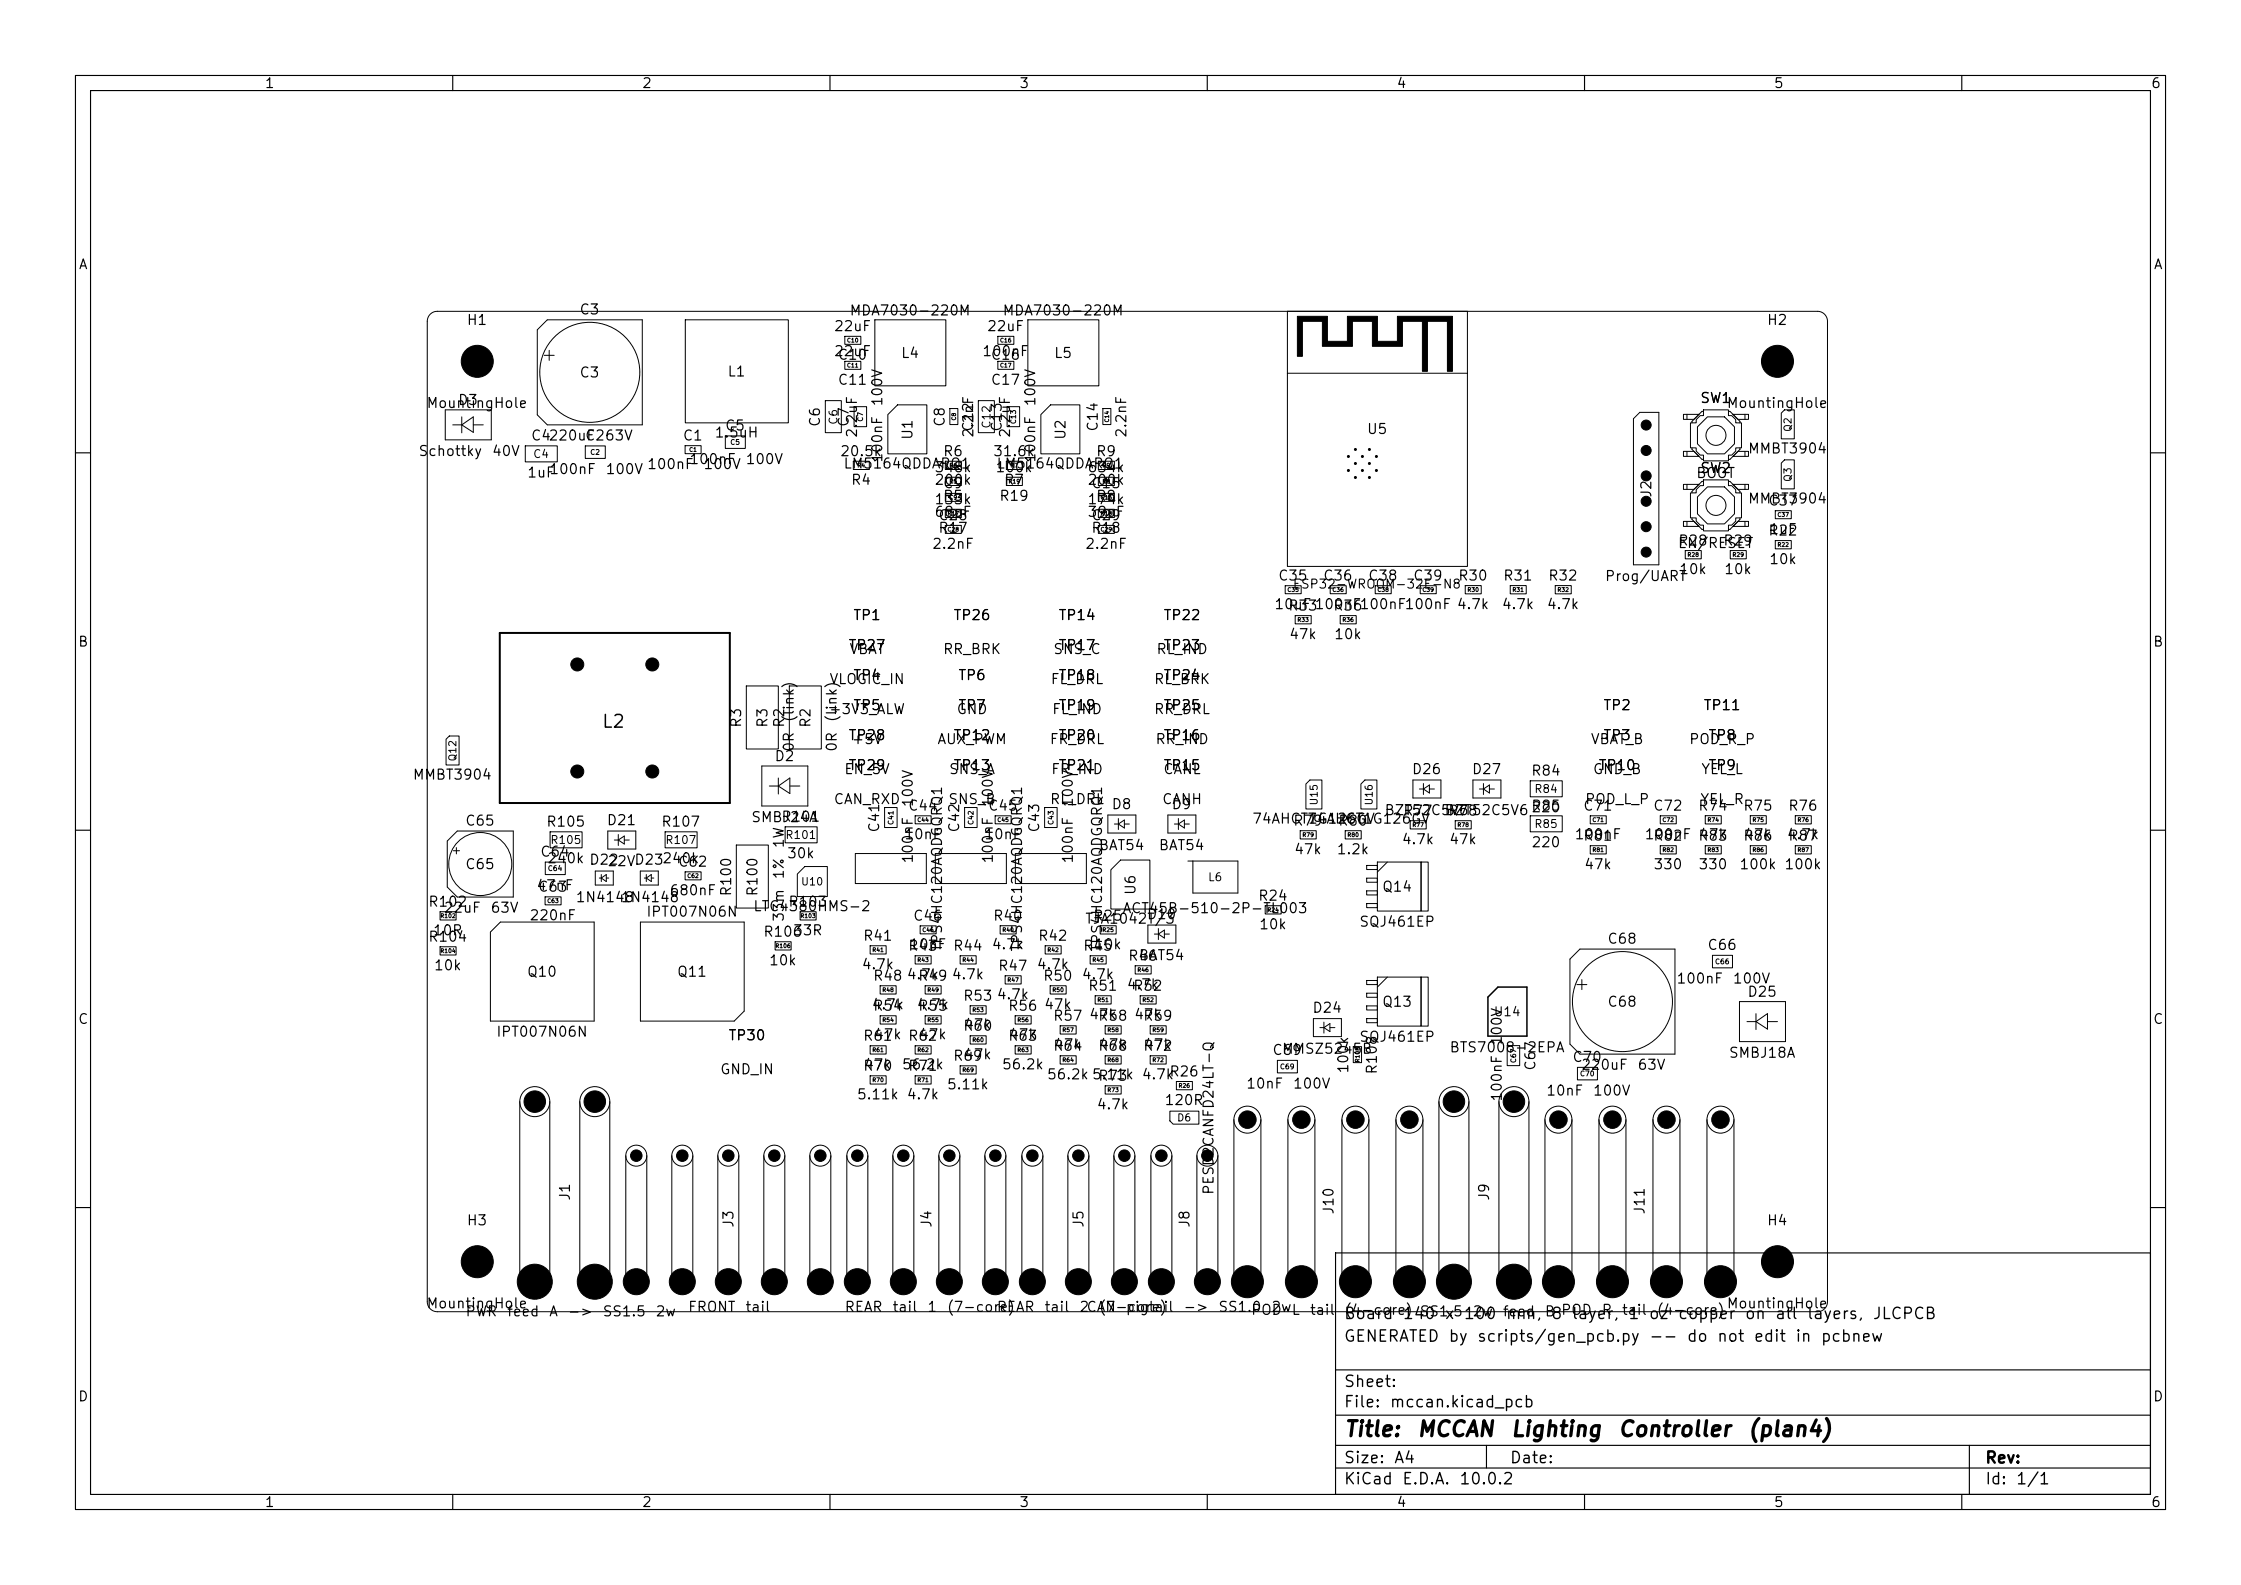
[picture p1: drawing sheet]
<svg xmlns="http://www.w3.org/2000/svg" width="297mm" height="210mm" viewBox="0 0 297 210" stroke-linecap="round" stroke-linejoin="round" font-family="sans-serif">
<defs><g id="words">
<g font-size="2">
<text x="178" y="190.8">Title:</text>
<text x="187.7" y="190.8">MCCAN</text>
<text x="200.1" y="190.8">Lighting</text>
<text x="214.3" y="190.8">Controller</text>
<text x="231.5" y="190.8">(plan4)</text>
</g>
<text font-size="1.7" x="79.7" y="96.8">L2</text>
<g font-size="1.5">
<text x="178" y="178.2">GENERATED</text>
<text x="178" y="175.2">Board</text>
<text x="185.8" y="175.2">140</text>
<text x="191.4" y="175.2">x</text>
<text x="191.9" y="178.2">by</text>
<text x="193.9" y="175.2">100</text>
<text x="195.7" y="178.2">scripts/gen_pcb.py</text>
<text x="199.5" y="175.2">mm,</text>
<text x="205.5" y="175.2">8</text>
<text x="208.2" y="175.2">layer,</text>
<text x="215.7" y="175.2">1</text>
<text x="218.4" y="175.2">oz</text>
<text x="218.5" y="178.2">--</text>
<text x="222.3" y="175.2">copper</text>
<text x="223.5" y="178.2">do</text>
<text x="227.5" y="178.2">not</text>
<text x="231.1" y="175.2">on</text>
<text x="232.3" y="178.2">edit</text>
<text x="235.2" y="175.2">all</text>
<text x="237.8" y="178.2">in</text>
<text x="239.4" y="175.2">layers,</text>
<text x="241.2" y="178.2">pcbnew</text>
<text x="248.1" y="175.2">JLCPCB</text>
<text x="178" y="184.2">Sheet:</text>
<text x="178" y="186.9">File:</text>
<text x="184.1" y="186.9">mccan.kicad_pcb</text>
<text x="178" y="197.1">KiCad</text>
<text x="178" y="194.3">Size:</text>
<text x="184.7" y="194.3">A4</text>
<text x="185.7" y="197.1">E.D.A.</text>
<text x="193.3" y="197.1">10.0.2</text>
<text x="200" y="194.3">Date:</text>
<text x="263" y="194.3">Rev:</text>
<text x="263" y="197.1">Id:</text>
<text x="267.1" y="197.1">1/1</text>
</g>
<g font-size="1.3">
<text x="35" y="12">1</text>
<text x="85" y="12">2</text>
<text x="135" y="12">3</text>
<text x="185" y="12">4</text>
<text x="235" y="12">5</text>
<text x="285" y="12">6</text>
<text x="10.3" y="36">A</text>
<text x="285.4" y="36">A</text>
<text x="76.7" y="42">C3</text>
<text x="61.8" y="43.4">H1</text>
<text x="110.4" y="44.2">22uF</text>
<text x="110.4" y="47.5">22uF</text>
<text x="112.5" y="42.1">MDA7030-220M</text>
<text x="119.3" y="47.8">L4</text>
<text x="130.1" y="47.5">100nF</text>
<text x="130.7" y="44.2">22uF</text>
<text x="132.8" y="42.1">MDA7030-220M</text>
<text x="139.6" y="47.8">L5</text>
<text x="234.1" y="43.4">H2</text>
<text x="60.6" y="54">D3</text>
<text x="76.7" y="50.3">C3</text>
<text x="96.3" y="50.2">L1</text>
<text x="110.9" y="48">C10</text>
<text x="110.9" y="51.3">C11</text>
<text x="117.3" y="53.9" transform="rotate(-90 117.3 53.9)">100V</text>
<text x="131.2" y="48">C16</text>
<text x="131.2" y="51.3">C17</text>
<text x="137.5" y="53.9" transform="rotate(-90 137.5 53.9)">100V</text>
<text x="225.2" y="53.7">SW1</text>
<text x="56.4" y="54.4">MountingHole</text>
<text x="70.3" y="58.7">C4220uF</text>
<text x="77.4" y="58.7">C263V</text>
<text x="90.4" y="58.7">C1</text>
<text x="94.6" y="58.3">1.5uH</text>
<text x="96" y="57.4">C5</text>
<text x="109" y="56.7" transform="rotate(-90 109 56.7)">C6</text>
<text x="112.8" y="56.7" transform="rotate(-90 112.8 56.7)">C7</text>
<text x="113.9" y="58.1" transform="rotate(-90 113.9 58.1)">2.2uF</text>
<text x="121.3" y="58.4" transform="rotate(-90 121.3 58.4)">U1</text>
<text x="125.5" y="56.7" transform="rotate(-90 125.5 56.7)">C8</text>
<text x="129.3" y="57.3" transform="rotate(-90 129.3 57.3)">C12</text>
<text x="129.3" y="58.1" transform="rotate(-90 129.3 58.1)">2.2nF</text>
<text x="133.1" y="57.3" transform="rotate(-90 133.1 57.3)">C13</text>
<text x="134.2" y="58.1" transform="rotate(-90 134.2 58.1)">2.2uF</text>
<text x="141.5" y="58.4" transform="rotate(-90 141.5 58.4)">U2</text>
<text x="145.8" y="57.3" transform="rotate(-90 145.8 57.3)">C14</text>
<text x="149.6" y="58.1" transform="rotate(-90 149.6 58.1)">2.2nF</text>
<text x="181.1" y="57.8">U5</text>
<text x="228.7" y="54.4">MountingHole</text>
<text x="55.4" y="60.8">Schottky</text>
<text x="65.1" y="60.8">40V</text>
<text x="69.8" y="63.6">1uF</text>
<text x="72.7" y="63.2">100nF</text>
<text x="80.2" y="63.2">100V</text>
<text x="85.7" y="62.5">100nF</text>
<text x="91.3" y="61.8">100nF</text>
<text x="93.1" y="62.5">100V</text>
<text x="98.7" y="61.8">100V</text>
<text x="111.2" y="60.8">20.5k</text>
<text x="111.7" y="62.4">LM5164QDDARQ1</text>
<text x="112.7" y="64.6">R4</text>
<text x="117.3" y="61.4" transform="rotate(-90 117.3 61.4)">100nF</text>
<text x="123.8" y="62.9">348k</text>
<text x="123.8" y="64.6">200k</text>
<text x="124.9" y="65">C9</text>
<text x="124.9" y="60.8">R6</text>
<text x="131.5" y="60.8">31.6k</text>
<text x="131.8" y="62.9">100k</text>
<text x="132" y="62.4">LM5164QDDARQ1</text>
<text x="133" y="64.6">R7</text>
<text x="137.5" y="61.4" transform="rotate(-90 137.5 61.4)">100nF</text>
<text x="144" y="62.9">634k</text>
<text x="144" y="64.6">200k</text>
<text x="144.5" y="65">C15</text>
<text x="145.2" y="60.8">R9</text>
<text x="224.7" y="63.7">BOOT</text>
<text x="225.2" y="63">SW2</text>
<text x="231.6" y="60.4">MMBT3904</text>
<text x="123.8" y="68.8">68pF</text>
<text x="123.8" y="67.1">133k</text>
<text x="124.3" y="69.3">C28</text>
<text x="124.3" y="70.9">R17</text>
<text x="124.9" y="66.7">R5</text>
<text x="132.3" y="66.7">R19</text>
<text x="144" y="68.8">39pF</text>
<text x="144" y="67.1">174k</text>
<text x="144.5" y="69.3">C29</text>
<text x="144.5" y="70.9">R18</text>
<text x="145.2" y="66.7">R8</text>
<text x="219.2" y="66" transform="rotate(-90 219.2 66)">J2</text>
<text x="231.6" y="67">MMBT3904</text>
<text x="234.2" y="67.3">C37</text>
<text x="234.2" y="71.3">R22</text>
<text x="234.4" y="71.1">1uF</text>
<text x="123.4" y="73.1">2.2nF</text>
<text x="143.7" y="73.1">2.2nF</text>
<text x="169.3" y="77.3">C35</text>
<text x="175.3" y="77.3">C36</text>
<text x="181.2" y="77.3">C38</text>
<text x="187.2" y="77.3">C39</text>
<text x="193.2" y="77.3">R30</text>
<text x="199.1" y="77.3">R31</text>
<text x="205.1" y="77.3">R32</text>
<text x="212.6" y="77.3">Prog/UART</text>
<text x="222.3" y="72.9">EN/RESET</text>
<text x="222.3" y="72.6">R28</text>
<text x="222.4" y="76.4">10k</text>
<text x="228.3" y="72.6">R29</text>
<text x="228.4" y="76.4">10k</text>
<text x="234.4" y="75.1">10k</text>
<text x="113" y="82.5">TP1</text>
<text x="126.3" y="82.5">TP26</text>
<text x="140.2" y="82.5">TP14</text>
<text x="154.1" y="82.5">TP22</text>
<text x="168.8" y="81">10uF 100nF100nF100nF 4.7k</text>
<text x="170.6" y="81.2">R33</text>
<text x="176.6" y="81.2">R36</text>
<text x="198.9" y="81">4.7k</text>
<text x="204.9" y="81">4.7k</text>
<text x="10.3" y="86">B</text>
<text x="112.4" y="86.5">TP27</text>
<text x="112.5" y="87">VBAT</text>
<text x="124.9" y="87">RR_BRK</text>
<text x="139.5" y="87">SNS_C</text>
<text x="140.2" y="86.5">TP17</text>
<text x="153.2" y="87">RL_IND</text>
<text x="154.1" y="86.5">TP23</text>
<text x="170.8" y="85">47k</text>
<text x="176.7" y="85">10k</text>
<text x="285.3" y="86">B</text>
<text x="105.5" y="95.8" transform="rotate(-90 105.5 95.8)">(link)</text>
<text x="109.8" y="95">+3V3_ALW</text>
<text x="109.8" y="91">VLOGIC_IN</text>
<text x="111.2" y="95.8" transform="rotate(-90 111.2 95.8)">(link)</text>
<text x="113" y="90.4">TP4</text>
<text x="113" y="94.4">TP5</text>
<text x="126.7" y="95">GND</text>
<text x="126.9" y="90.4">TP6</text>
<text x="126.9" y="94.4">TP7</text>
<text x="139.1" y="91">FL_DRL</text>
<text x="139.3" y="95">FL_IND</text>
<text x="140.2" y="90.4">TP18</text>
<text x="140.2" y="94.4">TP19</text>
<text x="152.8" y="91">RL_BRK</text>
<text x="152.8" y="95">RR_DRL</text>
<text x="154.1" y="90.4">TP24</text>
<text x="154.1" y="94.4">TP25</text>
<text x="212.4" y="94.4">TP2</text>
<text x="225.7" y="94.4">TP11</text>
<text x="98.6" y="96.5" transform="rotate(-90 98.6 96.5)">R3</text>
<text x="102" y="96.5" transform="rotate(-90 102 96.5)">R3</text>
<text x="102.6" y="101.2">D2</text>
<text x="104.3" y="96.5" transform="rotate(-90 104.3 96.5)">R2</text>
<text x="105.5" y="99.7" transform="rotate(-90 105.5 99.7)">0R</text>
<text x="107.7" y="96.5" transform="rotate(-90 107.7 96.5)">R2</text>
<text x="111.2" y="99.7" transform="rotate(-90 111.2 99.7)">0R</text>
<text x="112.4" y="98.4">TP28</text>
<text x="112.8" y="98.9">+5V</text>
<text x="124.1" y="98.9">AUX_PWM</text>
<text x="126.3" y="98.4">TP12</text>
<text x="139" y="98.9">FR_DRL</text>
<text x="140.2" y="98.4">TP20</text>
<text x="153" y="98.9">RR_IND</text>
<text x="154.1" y="98.4">TP16</text>
<text x="210.7" y="98.9">VBAT_B</text>
<text x="212.4" y="98.4">TP3</text>
<text x="223.8" y="98.9">POD_R_P</text>
<text x="226.3" y="98.4">TP8</text>
<text x="54.6" y="103.6">MMBT3904</text>
<text x="110.4" y="106.9">CAN_RXD</text>
<text x="111.8" y="102.9">EN_5V</text>
<text x="112.4" y="102.4">TP29</text>
<text x="120.3" y="107.7">C44</text>
<text x="121.3" y="107" transform="rotate(-90 121.3 107)">100V</text>
<text x="125.6" y="106.9">SNS_B</text>
<text x="125.7" y="102.9">SNS_A</text>
<text x="126.3" y="102.4">TP13</text>
<text x="130.9" y="107.7">C45</text>
<text x="131.9" y="107" transform="rotate(-90 131.9 107)">100V</text>
<text x="139.1" y="106.9">RL_DRL</text>
<text x="139.2" y="102.9">FR_IND</text>
<text x="140.2" y="102.4">TP21</text>
<text x="142.5" y="107" transform="rotate(-90 142.5 107)">100V</text>
<text x="147.2" y="107.5">D8</text>
<text x="153.9" y="106.9">CANH</text>
<text x="154.1" y="102.9">CANL</text>
<text x="154.1" y="102.4">TP15</text>
<text x="155.2" y="107.5">D9</text>
<text x="187" y="102.9">D26</text>
<text x="195" y="102.9">D27</text>
<text x="202.8" y="103.1">R84</text>
<text x="202.8" y="107.7">R85</text>
<text x="202.9" y="108">220</text>
<text x="209.7" y="107.7">C71</text>
<text x="210" y="106.9">POD_L_P</text>
<text x="211" y="102.9">GND_B</text>
<text x="211.8" y="102.4">TP10</text>
<text x="219" y="107.7">C72</text>
<text x="225" y="107.7">R74</text>
<text x="225.2" y="106.9">YEL_R</text>
<text x="225.4" y="102.9">YEL_L</text>
<text x="226.3" y="102.4">TP9</text>
<text x="230.9" y="107.7">R75</text>
<text x="236.9" y="107.7">R76</text>
<text x="61.6" y="109.7">C65</text>
<text x="71.5" y="113.8">C64</text>
<text x="72.3" y="109.9">R105</text>
<text x="80.3" y="109.7">D21</text>
<text x="87.5" y="109.9">R107</text>
<text x="99.5" y="109.3">SMBJ24A</text>
<text x="103.5" y="109.2">R101</text>
<text x="104.2" y="112.5" transform="rotate(-90 104.2 112.5)">1W</text>
<text x="116.9" y="110.4" transform="rotate(-90 116.9 110.4)">C41</text>
<text x="119.7" y="111.5">10nF</text>
<text x="127.5" y="110.4" transform="rotate(-90 127.5 110.4)">C42</text>
<text x="130.4" y="111.5">10nF</text>
<text x="138.1" y="110.4" transform="rotate(-90 138.1 110.4)">C43</text>
<text x="145.5" y="113">BAT54</text>
<text x="153.5" y="113">BAT54</text>
<text x="165.9" y="109.5">74AHCT1G126GV</text>
<text x="171.3" y="109.7">R79</text>
<text x="171.4" y="113.5">47k</text>
<text x="177.1" y="113.5">1.2k</text>
<text x="177.3" y="109.7">R80</text>
<text x="183.4" y="108.3">BZT52C5V6</text>
<text x="185.7" y="112.2">4.7k</text>
<text x="185.9" y="108.4">R77</text>
<text x="191.3" y="108.3">BZT52C5V6</text>
<text x="191.8" y="108.4">R78</text>
<text x="192" y="112.2">47k</text>
<text x="202.9" y="112.6">220</text>
<text x="208.6" y="111.5">100nF</text>
<text x="209.7" y="111.7">R81</text>
<text x="217.9" y="111.5">100nF R83</text>
<text x="219" y="111.7">R82</text>
<text x="225.1" y="111.5">47k</text>
<text x="230.9" y="111.7">R86</text>
<text x="231.1" y="111.5">47k</text>
<text x="236.7" y="111.5">4.7k</text>
<text x="236.9" y="111.7">R87</text>
<text x="61.6" y="115.5">C65</text>
<text x="71" y="118.3">47nF</text>
<text x="71.2" y="118.5">C63</text>
<text x="72.4" y="114.7">240k D22</text>
<text x="76.2" y="119.9">1N4148</text>
<text x="80.4" y="115.1">22VD23</text>
<text x="82.2" y="119.9">1N4148</text>
<text x="87.7" y="114.7">240k</text>
<text x="88.6" y="119">680nF</text>
<text x="89.8" y="115.2">C62</text>
<text x="97.2" y="118.9" transform="rotate(-90 97.2 118.9)">R100</text>
<text x="100.7" y="118.9" transform="rotate(-90 100.7 118.9)">R100</text>
<text x="104.2" y="116.6" transform="rotate(-90 104.2 116.6)">1%</text>
<text x="104.2" y="114.1">30k</text>
<text x="121.3" y="114.5" transform="rotate(-90 121.3 114.5)">100nF</text>
<text x="131.9" y="114.5" transform="rotate(-90 131.9 114.5)">100nF</text>
<text x="142.5" y="114.5" transform="rotate(-90 142.5 114.5)">100nF</text>
<text x="150.8" y="118.7" transform="rotate(-90 150.8 118.7)">U6</text>
<text x="166.6" y="119.7">R24</text>
<text x="183.1" y="118.5">Q14</text>
<text x="209.9" y="115.5">47k</text>
<text x="219" y="115.5">330</text>
<text x="225" y="115.5">330</text>
<text x="230.4" y="115.5">100k 100k</text>
<text x="56.7" y="120.5">R102</text>
<text x="56.7" y="125.1">R104</text>
<text x="57.3" y="124.3">10R</text>
<text x="58.7" y="121.3">22uF</text>
<text x="64.9" y="121.3">63V</text>
<text x="70.1" y="122.3">220nF</text>
<text x="85.6" y="121.8">IPT007N06N</text>
<text x="99.7" y="121.1">LTC4380HMS-2</text>
<text x="101.1" y="124.4">R106</text>
<text x="104.2" y="122.2" transform="rotate(-90 104.2 122.2)">33m</text>
<text x="104.4" y="120.5">R103</text>
<text x="105" y="124.3">33R</text>
<text x="114.3" y="125">R41</text>
<text x="120.9" y="122.3">C46</text>
<text x="131.5" y="122.3">R40</text>
<text x="137.5" y="125">R42</text>
<text x="143.7" y="122.7">TJA1042T/3</text>
<text x="144.8" y="122.3">R25</text>
<text x="148.7" y="121.3">ACT45B-510-2P-TL003</text>
<text x="151.9" y="122.1">D10</text>
<text x="166.8" y="123.5">10k</text>
<text x="180" y="123.1">SQJ461EP</text>
<text x="212.9" y="125.4">C68</text>
<text x="57.4" y="128.9">10k</text>
<text x="69.7" y="129.7">Q10</text>
<text x="89.6" y="129.7">Q11</text>
<text x="101.8" y="128.2">10k</text>
<text x="114.1" y="128.8">4.7k</text>
<text x="115.6" y="130.3">R48</text>
<text x="120.1" y="130.1">4.7k</text>
<text x="120.3" y="126.3">R43</text>
<text x="120.4" y="126.1">10nF R44</text>
<text x="121.6" y="130.3">R49</text>
<text x="125.2" y="126.2" transform="rotate(-90 125.2 126.2)">TPS4HC120AQDGQRQ1</text>
<text x="126" y="130.1">4.7k</text>
<text x="131.3" y="126.1">4.7k</text>
<text x="132.2" y="129">R47</text>
<text x="135.8" y="126.2" transform="rotate(-90 135.8 126.2)">TPS4HC120AQDGQRQ1</text>
<text x="137.3" y="128.8">4.7k</text>
<text x="138.1" y="130.3">R50</text>
<text x="143.3" y="130.1">4.7k</text>
<text x="143.5" y="126.3">R45</text>
<text x="144.1" y="131.6">R51</text>
<text x="144.9" y="126.1">10k</text>
<text x="146.4" y="126.2" transform="rotate(-90 146.4 126.2)">TPS4HC120AQDGQRQ1</text>
<text x="149.2" y="131.4">4.7k</text>
<text x="149.4" y="127.6">R46</text>
<text x="150.1" y="131.6">R52</text>
<text x="150.8" y="127.6">BAT54</text>
<text x="222.1" y="130.6">100nF</text>
<text x="226.2" y="126.2">C66</text>
<text x="229.6" y="130.6">100V</text>
<text x="10.3" y="136">C</text>
<text x="65.7" y="137.7">IPT007N06N</text>
<text x="115.4" y="134.1">4.7k</text>
<text x="115.6" y="134.3">R54</text>
<text x="121.4" y="134.1">4.7k</text>
<text x="121.6" y="134.3">R55</text>
<text x="127.5" y="132.9">R53</text>
<text x="127.5" y="136.9">R60</text>
<text x="127.7" y="136.7">47k</text>
<text x="132" y="132.7">4.7k</text>
<text x="133.5" y="134.3">R56</text>
<text x="138.3" y="134.1">47k</text>
<text x="139.5" y="135.6">R57</text>
<text x="144.2" y="135.4">47k</text>
<text x="145.4" y="135.6">R58</text>
<text x="150.2" y="135.4">47k</text>
<text x="151.4" y="135.6">R59</text>
<text x="173.8" y="134.5">D24</text>
<text x="183.1" y="133.7">Q13</text>
<text x="212.9" y="133.7">C68</text>
<text x="231.5" y="132.4">D25</text>
<text x="285.3" y="136">C</text>
<text x="95.3" y="142.7">GND_IN</text>
<text x="96.4" y="138.2">TP30</text>
<text x="114.3" y="138.2">R61</text>
<text x="114.3" y="142.2">R70</text>
<text x="114.4" y="142">47k</text>
<text x="115.7" y="138">47k R62</text>
<text x="119.4" y="142">56.2k</text>
<text x="120.3" y="142.2">R71</text>
<text x="121.7" y="138">47k</text>
<text x="126.2" y="140.9">R69</text>
<text x="127.7" y="140.7">47k</text>
<text x="132.7" y="142">56.2k</text>
<text x="133.5" y="138.2">R63</text>
<text x="133.6" y="138">47k</text>
<text x="138.7" y="143.3">56.2k 5.11k 4.7k</text>
<text x="139.5" y="139.6">R64</text>
<text x="139.6" y="139.4">47k</text>
<text x="145.4" y="139.6">R68</text>
<text x="145.4" y="143.5">R73</text>
<text x="145.6" y="139.4">47k</text>
<text x="151.4" y="139.6">R72</text>
<text x="151.5" y="139.4">47k</text>
<text x="154.9" y="143">R26</text>
<text x="168.5" y="140.1">C69</text>
<text x="169.8" y="140">MMSZ5245B</text>
<text x="179" y="142.3" transform="rotate(-90 179 142.3)">100k</text>
<text x="180" y="138.4">SQJ461EP</text>
<text x="182.8" y="142.5" transform="rotate(-90 182.8 142.5)">R108</text>
<text x="192" y="139.8">BTS7008-2EPA</text>
<text x="199.4" y="138.6" transform="rotate(-90 199.4 138.6)">100V</text>
<text x="203.8" y="142" transform="rotate(-90 203.8 142)">C67</text>
<text x="208.3" y="141">C70</text>
<text x="209.5" y="142.1">220uF</text>
<text x="216.9" y="142.1">63V</text>
<text x="229" y="140.5">SMBJ18A</text>
<text x="113.5" y="146">5.11k 4.7k</text>
<text x="125.4" y="144.7">5.11k</text>
<text x="145.2" y="147.3">4.7k</text>
<text x="154.2" y="146.8">120R</text>
<text x="165.1" y="144.6">10nF</text>
<text x="171.3" y="144.6">100V</text>
<text x="199.4" y="146.1" transform="rotate(-90 199.4 146.1)">100nF</text>
<text x="204.8" y="145.5">10nF</text>
<text x="211" y="145.5">100V</text>
<text x="75.9" y="159.2" transform="rotate(-90 75.9 159.2)">J1</text>
<text x="161.2" y="158.4" transform="rotate(-90 161.2 158.4)">PESD2CANFD24LT-Q</text>
<text x="177.1" y="161" transform="rotate(-90 177.1 161)">J10</text>
<text x="197.7" y="159.2" transform="rotate(-90 197.7 159.2)">J9</text>
<text x="218.3" y="161" transform="rotate(-90 218.3 161)">J11</text>
<text x="61.8" y="162.7">H3</text>
<text x="97.5" y="162.8" transform="rotate(-90 97.5 162.8)">J3</text>
<text x="123.8" y="162.8" transform="rotate(-90 123.8 162.8)">J4</text>
<text x="143.9" y="162.8" transform="rotate(-90 143.9 162.8)">J5</text>
<text x="158" y="162.8" transform="rotate(-90 158 162.8)">J8</text>
<text x="234.1" y="162.7">H4</text>
<text x="56.4" y="173.7">MountingHole</text>
<text x="228.7" y="173.7">MountingHole</text>
<text x="61.6" y="174.7">PWR</text>
<text x="67.1" y="174.7">feed</text>
<text x="72.7" y="174.7">A</text>
<text x="75.1" y="174.7">-&gt;</text>
<text x="79.8" y="174.7">SS1.5</text>
<text x="86.8" y="174.7">2w</text>
<text x="91.1" y="174.2">FRONT</text>
<text x="98.7" y="174.2">tail</text>
<text x="111.8" y="174.2">REAR</text>
<text x="118.2" y="174.2">tail</text>
<text x="122.8" y="174.2">1</text>
<text x="125.4" y="174.2">(7-core)</text>
<text x="132" y="174.2">REAR</text>
<text x="138.3" y="174.2">tail</text>
<text x="142.9" y="174.2">2CAN</text>
<text x="145.5" y="174.2">(7-core)</text>
<text x="149.1" y="174.2">pigtail</text>
<text x="156.7" y="174.2">-&gt;</text>
<text x="161.4" y="174.2">SS1.0</text>
<text x="165.7" y="174.5">POD</text>
<text x="168.4" y="174.2">2w</text>
<text x="171.1" y="174.5">L</text>
<text x="173.5" y="174.5">tail</text>
<text x="178.1" y="174.5">(4-core) SS1.5</text>
<text x="195.1" y="174.7">2w</text>
<text x="199.1" y="174.7">feed</text>
<text x="204.6" y="174.7">B POD</text>
<text x="212.2" y="174.5">R</text>
<text x="214.8" y="174.5">tail</text>
<text x="219.5" y="174.5">(4-core)</text>
<text x="10.3" y="186">D</text>
<text x="285.3" y="186">D</text>
<text x="35" y="200">1</text>
<text x="85" y="200">2</text>
<text x="135" y="200">3</text>
<text x="185" y="200">4</text>
<text x="235" y="200">5</text>
<text x="285" y="200">6</text>
</g>
<g font-size="1.2">
<text x="171.2" y="78.3">ESP32-WROOM-32E-N8</text>
<text x="197.9" y="134.9">U14</text>
</g>
<g font-size="1.1">
<text x="111.3" y="56.4" transform="rotate(-90 111.3 56.4)">C6</text>
<text x="131.5" y="56.9" transform="rotate(-90 131.5 56.9)">C12</text>
<text x="70.6" y="60.9">C4</text>
<text x="203.3" y="105.3">R84</text>
<text x="72.8" y="112.1">R105</text>
<text x="88.1" y="112.1">R107</text>
<text x="104" y="111.4">R101</text>
<text x="203.3" y="110">R85</text>
<text x="160" y="117">L6</text>
</g>
<g font-size="1">
<text x="237.7" y="57.3" transform="rotate(-90 237.7 57.3)">Q2</text>
<text x="237.7" y="63.9" transform="rotate(-90 237.7 63.9)">Q3</text>
<text x="60.7" y="101" transform="rotate(-90 60.7 101)">Q12</text>
<text x="174.9" y="106.8" transform="rotate(-90 174.9 106.8)">U15</text>
<text x="182.2" y="106.8" transform="rotate(-90 182.2 106.8)">U16</text>
<text x="106.1" y="117.6">U10</text>
<text x="155.9" y="148.8">D6</text>
</g>
<g font-size=".7">
<text x="96.7" y="59.1">C5</text>
<text x="114.5" y="55.9" transform="rotate(-90 114.5 55.9)">C7</text>
<text x="134.8" y="56.3" transform="rotate(-90 134.8 56.3)">C13</text>
<text x="78.2" y="60.4">C2</text>
<text x="118.6" y="109.4" transform="rotate(-90 118.6 109.4)">C41</text>
<text x="129.2" y="109.4" transform="rotate(-90 129.2 109.4)">C42</text>
<text x="139.8" y="109.4" transform="rotate(-90 139.8 109.4)">C43</text>
<text x="72.5" y="115.6">C64</text>
<text x="227.2" y="127.9">C66</text>
<text x="169.6" y="141.8">C69</text>
<text x="201.1" y="140.9" transform="rotate(-90 201.1 140.9)">C67</text>
<text x="209.3" y="142.8">C70</text>
</g>
<g font-size=".5">
<text x="112.2" y="45.5">C10</text>
<text x="132.5" y="45.5">C16</text>
<text x="112.2" y="48.8">C11</text>
<text x="132.5" y="48.8">C17</text>
<text x="91.3" y="60">C1</text>
<text x="126.8" y="55.8" transform="rotate(-90 126.8 55.8)">C8</text>
<text x="147.1" y="56" transform="rotate(-90 147.1 56)">C14</text>
<text x="113.6" y="62.1">R4</text>
<text x="125.8" y="64.2">R5</text>
<text x="125.8" y="62.1">R6</text>
<text x="133.6" y="64.2">R19</text>
<text x="133.9" y="62.1">R7</text>
<text x="146" y="64.2">R8</text>
<text x="146" y="62.1">R9</text>
<text x="125.5" y="70.5">C28</text>
<text x="125.5" y="68.4">R17</text>
<text x="125.8" y="66.3">C9</text>
<text x="145.8" y="66.3">C15</text>
<text x="145.8" y="70.5">C29</text>
<text x="145.8" y="68.4">R18</text>
<text x="235.5" y="68.6">C37</text>
<text x="223.6" y="73.9">R28</text>
<text x="229.5" y="73.9">R29</text>
<text x="235.5" y="72.6">R22</text>
<text x="170.6" y="78.5">C35</text>
<text x="171.9" y="82.5">R33</text>
<text x="176.5" y="78.5">C36</text>
<text x="177.8" y="82.5">R36</text>
<text x="182.5" y="78.5">C38</text>
<text x="188.4" y="78.5">C39</text>
<text x="194.4" y="78.5">R30</text>
<text x="200.4" y="78.5">R31</text>
<text x="206.3" y="78.5">R32</text>
<text x="121.5" y="109">C44</text>
<text x="132.1" y="109">C45</text>
<text x="172.5" y="111">R79</text>
<text x="178.5" y="111">R80</text>
<text x="187.1" y="109.7">R77</text>
<text x="193.1" y="109.7">R78</text>
<text x="211" y="109">C71</text>
<text x="211" y="113">R81</text>
<text x="220.3" y="109">C72</text>
<text x="220.3" y="113">R82</text>
<text x="226.2" y="109">R74</text>
<text x="226.2" y="113">R83</text>
<text x="232.2" y="109">R75</text>
<text x="232.2" y="113">R86</text>
<text x="238.2" y="109">R76</text>
<text x="238.2" y="113">R87</text>
<text x="72.5" y="119.8">C63</text>
<text x="91" y="116.5">C62</text>
<text x="58.3" y="121.8">R102</text>
<text x="102.7" y="125.7">R106</text>
<text x="106" y="121.8">R103</text>
<text x="122.2" y="123.6">C46</text>
<text x="132.8" y="123.6">R40</text>
<text x="146" y="123.6">R25</text>
<text x="167.9" y="121">R24</text>
<text x="58.3" y="126.4">R104</text>
<text x="115.5" y="126.3">R41</text>
<text x="116.9" y="131.6">R48</text>
<text x="121.5" y="127.6">R43</text>
<text x="122.8" y="131.6">R49</text>
<text x="127.5" y="127.6">R44</text>
<text x="133.4" y="130.2">R47</text>
<text x="138.7" y="126.3">R42</text>
<text x="139.4" y="131.6">R50</text>
<text x="144.7" y="127.6">R45</text>
<text x="150.7" y="128.9">R46</text>
<text x="116.9" y="135.5">R54</text>
<text x="122.8" y="135.5">R55</text>
<text x="128.8" y="134.2">R53</text>
<text x="134.8" y="135.5">R56</text>
<text x="140.7" y="136.9">R57</text>
<text x="145.4" y="132.9">R51</text>
<text x="146.7" y="136.9">R58</text>
<text x="151.3" y="132.9">R52</text>
<text x="152.7" y="136.9">R59</text>
<text x="115.5" y="139.5">R61</text>
<text x="115.5" y="143.5">R70</text>
<text x="121.5" y="139.5">R62</text>
<text x="121.5" y="143.5">R71</text>
<text x="127.5" y="142.2">R69</text>
<text x="128.8" y="138.2">R60</text>
<text x="134.8" y="139.5">R63</text>
<text x="140.7" y="140.8">R64</text>
<text x="146.7" y="140.8">R68</text>
<text x="152.7" y="140.8">R72</text>
<text x="180.3" y="140.8" transform="rotate(-90 180.3 140.8)">R108</text>
<text x="146.7" y="144.8">R73</text>
<text x="156.1" y="144.2">R26</text>
</g>
</g></defs>
<g fill="none" stroke="#000" stroke-width=".15">
<path d="M10 10h277v190h-277zM12 12h273v186h-273zM60 10v2M110 10v2M160 10v2M210 10v2M260 10v2M10 60h2M285 60h2M10 110h2M285 110h2M10 160h2"/>
<path d="M177 166h108v32h-108zM285 160h2M60 198v2M110 198v2M160 198v2M177 194.5h108M177 191.5h108M177 187.5h108M177 181.5h108M197 191.5v3M210 198v2M260 198v2"/>
<path d="M261 191.5v6.5"/>
</g>
<g fill="none" stroke="#000" stroke-width=".13">
<path d="M57 41.6l.5-.3 .5-.1h182.9a1.33 1.33 0 0 1 1.3 1.4v129.9a1.33 1.33 0 0 1-1.3 1.3h-182.9a1.33 1.33 0 0 1-1.4-1.3v-129.9l.2-.6zM59 54.3h6.1v4h-6.1zM60 56.3h1.2M61.2 55.2v2.2M61.2 56.3l1.5-1.1v2.1zM62.7 56.3h1.3M69.6 59.1h4.3v2.1h-4.3zM71.2 43.7l1.3-1.3h12.6v13.9h-12.6l-1.3-1.3zM72.1 47.1h1.3M72.8 46.4v1.3M77.6 59.1h2.6v1.6h-2.6zM90.8 59h2.1v1.1h-2.1z"/>
<path d="M90.8 42.4h13.7v13.6h-13.7zM96.1 57.8h2.7v1.6h-2.7zM109.4 53.1h2.1v4.2h-2.1zM112 44.6h2.1v1h-2.1zM112 47.9h2.1v1h-2.1zM113.2 53.9h1.6v2.6h-1.6zM115.9 42.4h9.5v8.7h-9.5zM117.7 54.9l1.3-1.3h3.8v6.5h-5.1zM125.9 54.1h1v2.2h-1zM129.7 53.1h2.1v4.2h-2.1zM132.2 44.6h2.2v1h-2.2zM132.2 47.9h2.2v1h-2.2z"/>
<path d="M133.5 53.9h1.6v2.6h-1.6zM136.2 42.4h9.4v8.7h-9.4zM139.2 53.6h3.9v6.5h-5.2v-5.2zM146.2 54.1h1v2.2h-1zM170.6 49.5h23.9v25.5h-23.9zM170.6 41.2v8.3M171.9 41.9h4v3.3h2.7v-3.3h4v3.3h2.6v-3.3h7.3v7.3h-.7v-6.6h-2.6v6.6h-.7v-6.6h-2.6v3.3h-4v-3.3h-2.7v3.3h-3.9v-3.3h-2.7v4.6h-.7zM194.5 41.2v8.3M217.3 54.6h2.6v20.2h-3.4v-19.3zM223.1 54.9h2.1l-.7 .7h-1.4zM223.1 59.8h1.4l.7 .7h-2.1zM223.6 54.9v.7"/>
<path d="M223.6 59.8v.7M224 56h.8v-.4l.5-.5h.5v-.8h3.3v.8h.4l.5 .5v.4h.8v3.3h-.8v.5l-.5 .5h-.4v.8h-3.3v-.8h-.5l-.5-.5v-.5h-.8zM224.2 59.3v.2l1.4 1.4h.2M225.8 54.5h-.2l-1.4 1.3v.2M226.3 55.2h2.2l1.4 1.4v2.2l-1.4 1.3h-2.2l-1.3-1.3v-2.2zM229.1 54.5h.2l1.3 1.3v.2M229.7 54.9h2v.7h-1.4zM230.3 59.8h1.4v.7h-2zM230.6 59.3v.2l-1.3 1.4h-.2M231.3 54.9v.7M231.3 59.8v.7M236.5 54.3h1.3v3.8h-1.7v-3.4z"/>
<path d="M113.1 61.1h2.1v1.1h-2.1zM125.3 65.4h2.1v1h-2.1zM125.3 69.6h2.1v1.1h-2.1zM125.3 63.2h2.1v1.1h-2.1zM125.3 61.1h2.1v1.1h-2.1zM125.3 67.5h2.1v1.1h-2.1zM133.4 61.1h2.1v1.1h-2.1zM133.4 63.2h2.1v1.1h-2.1zM145.6 65.4h2.1v1h-2.1zM145.6 69.6h2.1v1.1h-2.1zM145.6 63.2h2.1v1.1h-2.1zM145.6 61.1h2.1v1.1h-2.1z"/>
<path d="M145.6 67.5h2.1v1.1h-2.1zM170.3 77.6h2.1v1.1h-2.1zM176.3 77.6h2.1v1.1h-2.1zM182.3 77.6h2.1v1.1h-2.1zM188.2 77.6h2.1v1.1h-2.1zM194.2 77.6h2.1v1.1h-2.1zM200.2 77.6h2.1v1.1h-2.1zM206.1 77.6h2.1v1.1h-2.1zM223.1 64.2h2.1l-.7 .6h-1.4zM223.1 69.1h1.4l.7 .6h-2.1zM223.3 73h2.2v1h-2.2zM223.6 64.2v.6"/>
<path d="M223.6 69.1v.6M224 65.3h.8v-.4l.5-.6h.5v-.7h3.3v.7h.4l.5 .6v.4h.8v3.3h-.8v.5l-.5 .5h-.4v.7h-3.3v-.7h-.5l-.5-.5v-.5h-.8zM224.2 68.6v.2l1.4 1.3h.2M225.8 63.8h-.2l-1.4 1.3v.2M226.3 64.5h2.2l1.4 1.3v2.3l-1.4 1.3h-2.2l-1.3-1.3v-2.3zM229.1 63.8h.2l1.3 1.3v.2M229.3 73h2.1v1h-2.1zM229.7 64.2h2v.6h-1.4zM230.3 69.1h1.4v.6h-2zM230.6 68.6v.2l-1.3 1.3h-.2M231.3 64.2v.6M231.3 69.1v.6"/>
<path d="M235.3 67.7h2.1v1h-2.1zM235.3 71.6h2.1v1.1h-2.1zM236.5 60.9h1.3v3.9h-1.7v-3.4zM59.5 97.5h1.3v3.9h-1.7v-3.5zM98.9 90.9h4.3v8.3h-4.3zM104.6 90.9h4.3v8.3h-4.3zM171.7 81.6h2.1v1.1h-2.1zM177.6 81.6h2.1v1.1h-2.1zM59.3 111.4l1.3-1.3h7.4v8.8h-7.4l-1.3-1.4zM60.1 112.7h.8M60.5 112.3v.8M72.2 118.8h2.2v1.1h-2.2z"/>
<path d="M72.3 114.2h2.6v1.7h-2.6zM72.9 110.2h4.2v2.1h-4.2zM78.9 115.4h2.4v1.9h-2.4zM79.4 116.3h.3M79.7 115.9v.9M79.7 116.3l.7-.4v.9zM80.4 116.3h.3M80.6 110.1h3.7v2.4h-3.7zM81.4 111.3h.5M81.9 110.6v1.4M81.9 111.3l.8-.5v1zM82.7 111.3h.7"/>
<path d="M84.9 115.4h2.3v1.9h-2.3zM85.4 116.3h.3M85.7 115.9v.9M85.7 116.3l.6-.4v.9zM86.3 116.3h.3M88.1 110.2h4.3v2.1h-4.3zM90.8 115.5h2.1v1.1h-2.1zM97.6 112h4.2v8.3h-4.2zM101 101.5h6.1v5.3h-6.1zM102 104.1h1.2M103.2 103.1v2.1M103.2 104.1l1.5-1v2z"/>
<path d="M104.1 109.6h4.2v2.1h-4.2zM104.7 104.1h1.3M105.7 115.8l1-1h2.9v4h-3.9zM113.4 113.1h9.4v4h-9.4zM117.2 107h1.7v2.6h-1.7zM121.3 108.1h2.1v1.1h-2.1zM124 113.1h9.4v4h-9.4zM127.8 107h1.7v2.6h-1.7zM131.9 108.1h2.1v1.1h-2.1zM134.6 113.1h9.4v4h-9.4zM138.4 107h1.7v2.6h-1.7zM146.8 108h3.7v2.4h-3.7z"/>
<path d="M147.7 109.2h.5M148.2 108.5v1.4M148.2 109.2l.8-.5v1zM148.5 114h3.9v6.4h-5.2v-5.2zM149 109.2h.7M154.8 108h3.7v2.4h-3.7zM155.6 109.2h.6M156.2 108.5v1.4M156.2 109.2l.8-.5v1zM157 109.2h.6M157.4 114.1h6.7v4.2h-6v-4.2M172.3 110.1h2.1v1.1h-2.1z"/>
<path d="M173.1 103.9l.5-.6h1.6v3.9h-2.1zM178.3 110.1h2.1v1.1h-2.1zM180.9 103.3h1.6v3.9h-2.1v-3.3zM181.1 114.7h1.4v.5h-1.4zM181.1 116.4h1.4v.5h-1.4zM181.1 118h1.4v.6h-1.4zM181.1 119.7h1.4v.6h-1.4zM182.5 114.2h5.8v6.5h-5.8zM183.9 114.2l-1.4 1.3M186.9 108.7h2.1v1.1h-2.1zM187.3 103.3h3.7v2.4h-3.7zM188.1 104.5h.5"/>
<path d="M188.3 114.2h1v6.5h-1zM188.6 103.8v1.5M188.6 104.5l.8-.5v1.1zM189.4 104.5h.7M192.9 108.7h2.1v1.1h-2.1zM195.2 103.3h3.7v2.4h-3.7zM196.1 104.5h.5M196.6 103.8v1.5M196.6 104.5l.8-.5v1.1zM197.4 104.5h.7M202.8 103.5h4.2v2.1h-4.2zM202.8 108.1h4.2v2.1h-4.2z"/>
<path d="M210.8 108.1h2.1v1.1h-2.1zM210.8 112.1h2.1v1h-2.1zM220 108.1h2.2v1.1h-2.2zM220 112.1h2.2v1h-2.2zM226 108.1h2.1v1.1h-2.1zM226 112.1h2.1v1h-2.1zM232 108.1h2.1v1.1h-2.1zM232 112.1h2.1v1h-2.1zM237.9 108.1h2.2v1.1h-2.2zM237.9 112.1h2.2v1h-2.2zM58.3 120.8h2.1v1.1h-2.1zM58.3 125.4h2.1v1.1h-2.1z"/>
<path d="M65 123.5l1.3-1.3h12.4v13.1h-13.7zM84.9 122.2h13.7v11.8l-1.3 1.3h-12.4zM102.7 124.8h2.1v1.1h-2.1zM106 120.8h2.2v1.1h-2.2zM115.3 125.3h2.1v1.1h-2.1zM115.3 138.6h2.1v1.1h-2.1zM116.6 130.6h2.2v1.1h-2.2zM116.6 134.6h2.2v1.1h-2.2zM121.3 126.6h2.1v1.1h-2.1zM121.3 138.6h2.1v1.1h-2.1zM121.9 122.7h2.2v1h-2.2zM122.6 130.6h2.1v1.1h-2.1z"/>
<path d="M122.6 134.6h2.1v1.1h-2.1zM127.2 126.6h2.2v1.1h-2.2zM128.6 133.3h2.1v1.1h-2.1zM128.6 137.2h2.1v1.1h-2.1zM132.6 122.7h2.1v1.1h-2.1zM133.2 129.3h2.1v1.1h-2.1zM134.5 134.6h2.2v1.1h-2.2zM134.5 138.6h2.2v1.1h-2.2zM138.5 125.3h2.1v1.1h-2.1zM139.2 130.6h2.1v1.1h-2.1zM140.5 135.9h2.1v1.1h-2.1zM140.5 139.9h2.1v1.1h-2.1z"/>
<path d="M144.5 126.6h2.1v1.1h-2.1zM145.1 131.9h2.2v1.1h-2.2zM145.8 122.7h2.1v1.1h-2.1zM146.5 135.9h2.1v1.1h-2.1zM146.5 139.9h2.1v1.1h-2.1zM150.4 128h2.2v1.1h-2.2zM151.1 131.9h2.1v1.1h-2.1zM152.1 122.6h3.7v2.4h-3.7zM152.4 135.9h2.2v1.1h-2.2zM152.4 139.9h2.2v1.1h-2.2zM153 123.8h.5M153.5 123v1.5"/>
<path d="M153.5 123.8l.8-.6v1.1zM154.3 123.8h.7M167.7 120h2.1v1.1h-2.1zM174.1 135h3.7v2.3h-3.7zM174.9 136.2h.6M175.5 135.4v1.5M175.5 136.2l.8-.6v1.1zM176.3 136.2h.6M179.4 138.7h1v2.1h-1zM181.1 129.9h1.4v.6h-1.4zM181.1 131.6h1.4v.5h-1.4zM181.1 133.3h1.4v.5h-1.4z"/>
<path d="M181.1 135h1.4v.5h-1.4zM182.5 129.5h5.8v6.5h-5.8zM183.9 129.5l-1.4 1.3M188.3 129.5h1v6.5h-1zM199.7 138.5h1.7v2.7h-1.7zM208.1 127.1l1.3-1.4h12.6v14h-12.6l-1.3-1.4zM209 130.5h1.3M209.6 129.8v1.3M227 126.6h2.6v1.6h-2.6zM230.5 132.7h6.1v5.3h-6.1zM231.5 135.4h1.2M232.7 134.3v2.1"/>
<path d="M232.7 135.4l1.5-1.1v2.1zM234.2 135.4h1.4M68.9 146v23.8M72.9 146v23.8M76.8 146v23.8M80.8 146v23.8M82.9 153.1v16.7M85.7 153.1v16.7M89 153.1v16.7M91.8 153.1v16.7M95.1 153.1v16.7M97.9 153.1v16.7"/>
<path d="M101.2 153.1v16.7M104 153.1v16.7M107.3 153.1v16.7M110.1 153.1v16.7M112.2 153.1v16.7M115 153.1v16.7M115.3 142.5h2.1v1.1h-2.1zM118.3 153.1v16.7M121.1 153.1v16.7M121.3 142.5h2.1v1.1h-2.1zM124.4 153.1v16.7M127.2 153.1v16.7"/>
<path d="M127.2 141.2h2.2v1.1h-2.2zM130.5 153.1v16.7M133.3 153.1v16.7M135.4 153.1v16.7M138.2 153.1v16.7M141.5 153.1v16.7M144.3 153.1v16.7M146.5 143.9h2.1v1.1h-2.1zM147.6 153.1v16.7M150.4 153.1v16.7M152.5 153.1v16.7M155 147.2h3.9v1.7h-3.4l-.5-.4z"/>
<path d="M155.3 153.1v16.7M155.9 143.3h2.1v1.1h-2.1zM158.6 153.1v16.7M161.4 153.1v16.7M163.5 148.3v21.5M167.1 148.3v21.5M169.3 140.5h2.6v1.7h-2.6zM170.7 148.3v21.5M174.3 148.3v21.5M177.8 148.3v21.5M181.4 148.3v21.5M185 148.3v21.5"/>
<path d="M188.6 148.3v21.5M190.7 146v23.8M194.7 146v23.8M198.7 146v23.8M202.6 146v23.8M204.8 148.3v21.5M208.3 148.3v21.5M209.1 141.4h2.6v1.7h-2.6zM211.9 148.3v21.5M215.5 148.3v21.5M219.1 148.3v21.5M222.6 148.3v21.5"/>
<path d="M226.2 148.3v21.5M229.8 148.3v21.5"/>
<circle cx="78.2" cy="49.3" r="6.6"/>
<circle cx="227.4" cy="57.7" r="1.33"/>
<circle cx="227.4" cy="67" r="1.33"/>
<circle cx="63.7" cy="114.5" r="4.2"/>
<circle cx="215" cy="132.7" r="6.6"/>
<circle cx="70.9" cy="146" r="1.99"/>
<circle cx="78.8" cy="146" r="1.99"/>
<circle cx="84.3" cy="153.1" r="1.39"/>
<circle cx="90.4" cy="153.1" r="1.39"/>
<circle cx="96.5" cy="153.1" r="1.39"/>
<circle cx="102.6" cy="153.1" r="1.39"/>
<circle cx="108.7" cy="153.1" r="1.39"/>
<circle cx="113.6" cy="153.1" r="1.39"/>
<circle cx="119.7" cy="153.1" r="1.39"/>
<circle cx="125.8" cy="153.1" r="1.39"/>
<circle cx="131.9" cy="153.1" r="1.39"/>
<circle cx="136.8" cy="153.1" r="1.39"/>
<circle cx="142.9" cy="153.1" r="1.39"/>
<circle cx="149" cy="153.1" r="1.39"/>
<circle cx="153.9" cy="153.1" r="1.39"/>
<circle cx="160" cy="153.1" r="1.39"/>
<circle cx="165.3" cy="148.3" r="1.79"/>
<circle cx="172.5" cy="148.3" r="1.79"/>
<circle cx="179.6" cy="148.3" r="1.79"/>
<circle cx="186.8" cy="148.3" r="1.79"/>
<circle cx="192.7" cy="146" r="1.99"/>
<circle cx="200.6" cy="146" r="1.99"/>
<circle cx="206.5" cy="148.3" r="1.79"/>
<circle cx="213.7" cy="148.3" r="1.79"/>
<circle cx="220.9" cy="148.3" r="1.79"/>
<circle cx="228" cy="148.3" r="1.79"/>
<circle cx="70.9" cy="169.8" r="1.99"/>
<circle cx="78.8" cy="169.8" r="1.99"/>
<circle cx="84.3" cy="169.8" r="1.39"/>
<circle cx="90.4" cy="169.8" r="1.39"/>
<circle cx="96.5" cy="169.8" r="1.39"/>
<circle cx="102.6" cy="169.8" r="1.39"/>
<circle cx="108.7" cy="169.8" r="1.39"/>
<circle cx="113.6" cy="169.8" r="1.39"/>
<circle cx="119.7" cy="169.8" r="1.39"/>
<circle cx="125.8" cy="169.8" r="1.39"/>
<circle cx="131.9" cy="169.8" r="1.39"/>
<circle cx="136.8" cy="169.8" r="1.39"/>
<circle cx="142.9" cy="169.8" r="1.39"/>
<circle cx="149" cy="169.8" r="1.39"/>
<circle cx="153.9" cy="169.8" r="1.39"/>
<circle cx="160" cy="169.8" r="1.39"/>
<circle cx="165.3" cy="169.8" r="1.79"/>
<circle cx="172.5" cy="169.8" r="1.79"/>
<circle cx="179.6" cy="169.8" r="1.79"/>
<circle cx="186.8" cy="169.8" r="1.79"/>
<circle cx="192.7" cy="169.8" r="1.99"/>
<circle cx="200.6" cy="169.8" r="1.99"/>
<circle cx="206.5" cy="169.8" r="1.79"/>
<circle cx="213.7" cy="169.8" r="1.79"/>
<circle cx="220.9" cy="169.8" r="1.79"/>
<circle cx="228" cy="169.8" r="1.79"/>
</g>
<path d="M66.2 83.9h30.5v22.5h-30.5z" fill="none" stroke="#000" stroke-width=".27"/>
<path d="M171.9 41.9h4v3.3h2.7v-3.3h4v3.3h2.6v-3.3h7.3v7.3h-.7v-6.6h-2.6v6.6h-.7v-6.6h-2.6v3.3h-4v-3.3h-2.7v3.3h-3.9v-3.3h-2.7v4.6h-.7z" fill="#000"/>
<path d="M197.2 132.1l1.3-1.3h3.9v6.5h-5.2z" fill="none" stroke="#000" stroke-width=".2"/>
<g fill="#000" stroke="#000" stroke-width=".13">
<circle cx="63.3" cy="47.9" r="2.12"/>
<circle cx="179.6" cy="59.6" r=".13"/>
<circle cx="181.5" cy="59.6" r=".13"/>
<circle cx="218.2" cy="56.3" r=".66"/>
<circle cx="218.2" cy="59.7" r=".66"/>
<circle cx="235.6" cy="47.9" r="2.12"/>
<circle cx="178.7" cy="60.5" r=".13"/>
<circle cx="178.7" cy="62.3" r=".13"/>
<circle cx="179.6" cy="61.4" r=".13"/>
<circle cx="179.6" cy="63.3" r=".13"/>
<circle cx="180.6" cy="60.5" r=".13"/>
<circle cx="180.6" cy="62.3" r=".13"/>
<circle cx="181.5" cy="61.4" r=".13"/>
<circle cx="181.5" cy="63.3" r=".13"/>
<circle cx="182.4" cy="60.5" r=".13"/>
<circle cx="182.4" cy="62.3" r=".13"/>
<circle cx="218.2" cy="63.1" r=".66"/>
<circle cx="218.2" cy="66.4" r=".66"/>
<circle cx="218.2" cy="69.8" r=".66"/>
<circle cx="218.2" cy="73.2" r=".66"/>
<circle cx="76.5" cy="88" r=".86"/>
<circle cx="86.5" cy="88" r=".86"/>
<circle cx="76.5" cy="102.2" r=".86"/>
<circle cx="86.5" cy="102.2" r=".86"/>
<circle cx="70.9" cy="146" r="1.42"/>
<circle cx="78.8" cy="146" r="1.42"/>
<circle cx="84.3" cy="153.1" r=".76"/>
<circle cx="90.4" cy="153.1" r=".76"/>
<circle cx="96.5" cy="153.1" r=".76"/>
<circle cx="102.6" cy="153.1" r=".76"/>
<circle cx="108.7" cy="153.1" r=".76"/>
<circle cx="113.6" cy="153.1" r=".76"/>
<circle cx="119.7" cy="153.1" r=".76"/>
<circle cx="125.8" cy="153.1" r=".76"/>
<circle cx="131.9" cy="153.1" r=".76"/>
<circle cx="136.8" cy="153.1" r=".76"/>
<circle cx="142.9" cy="153.1" r=".76"/>
<circle cx="149" cy="153.1" r=".76"/>
<circle cx="153.9" cy="153.1" r=".76"/>
<circle cx="160" cy="153.1" r=".76"/>
<circle cx="165.3" cy="148.3" r="1.16"/>
<circle cx="172.5" cy="148.3" r="1.16"/>
<circle cx="179.6" cy="148.3" r="1.16"/>
<circle cx="186.8" cy="148.3" r="1.16"/>
<circle cx="192.7" cy="146" r="1.42"/>
<circle cx="200.6" cy="146" r="1.42"/>
<circle cx="206.5" cy="148.3" r="1.16"/>
<circle cx="213.7" cy="148.3" r="1.16"/>
<circle cx="220.9" cy="148.3" r="1.16"/>
<circle cx="228" cy="148.3" r="1.16"/>
<circle cx="63.3" cy="167.2" r="2.12"/>
<circle cx="70.9" cy="169.8" r="2.32"/>
<circle cx="78.8" cy="169.8" r="2.32"/>
<circle cx="84.3" cy="169.8" r="1.72"/>
<circle cx="90.4" cy="169.8" r="1.72"/>
<circle cx="96.5" cy="169.8" r="1.72"/>
<circle cx="102.6" cy="169.8" r="1.72"/>
<circle cx="108.7" cy="169.8" r="1.72"/>
<circle cx="113.6" cy="169.8" r="1.72"/>
<circle cx="119.7" cy="169.8" r="1.72"/>
<circle cx="125.8" cy="169.8" r="1.72"/>
<circle cx="131.9" cy="169.8" r="1.72"/>
<circle cx="136.8" cy="169.8" r="1.72"/>
<circle cx="142.9" cy="169.8" r="1.72"/>
<circle cx="149" cy="169.8" r="1.72"/>
<circle cx="153.9" cy="169.8" r="1.72"/>
<circle cx="160" cy="169.8" r="1.72"/>
<circle cx="165.3" cy="169.8" r="2.12"/>
<circle cx="172.5" cy="169.8" r="2.12"/>
<circle cx="179.6" cy="169.8" r="2.12"/>
<circle cx="186.8" cy="169.8" r="2.12"/>
<circle cx="192.7" cy="169.8" r="2.32"/>
<circle cx="200.6" cy="169.8" r="2.32"/>
<circle cx="206.5" cy="169.8" r="2.12"/>
<circle cx="213.7" cy="169.8" r="2.12"/>
<circle cx="220.9" cy="169.8" r="2.12"/>
<circle cx="228" cy="169.8" r="2.12"/>
<circle cx="235.6" cy="167.2" r="2.12"/>
</g>
<use href="#words"/>
</svg>
